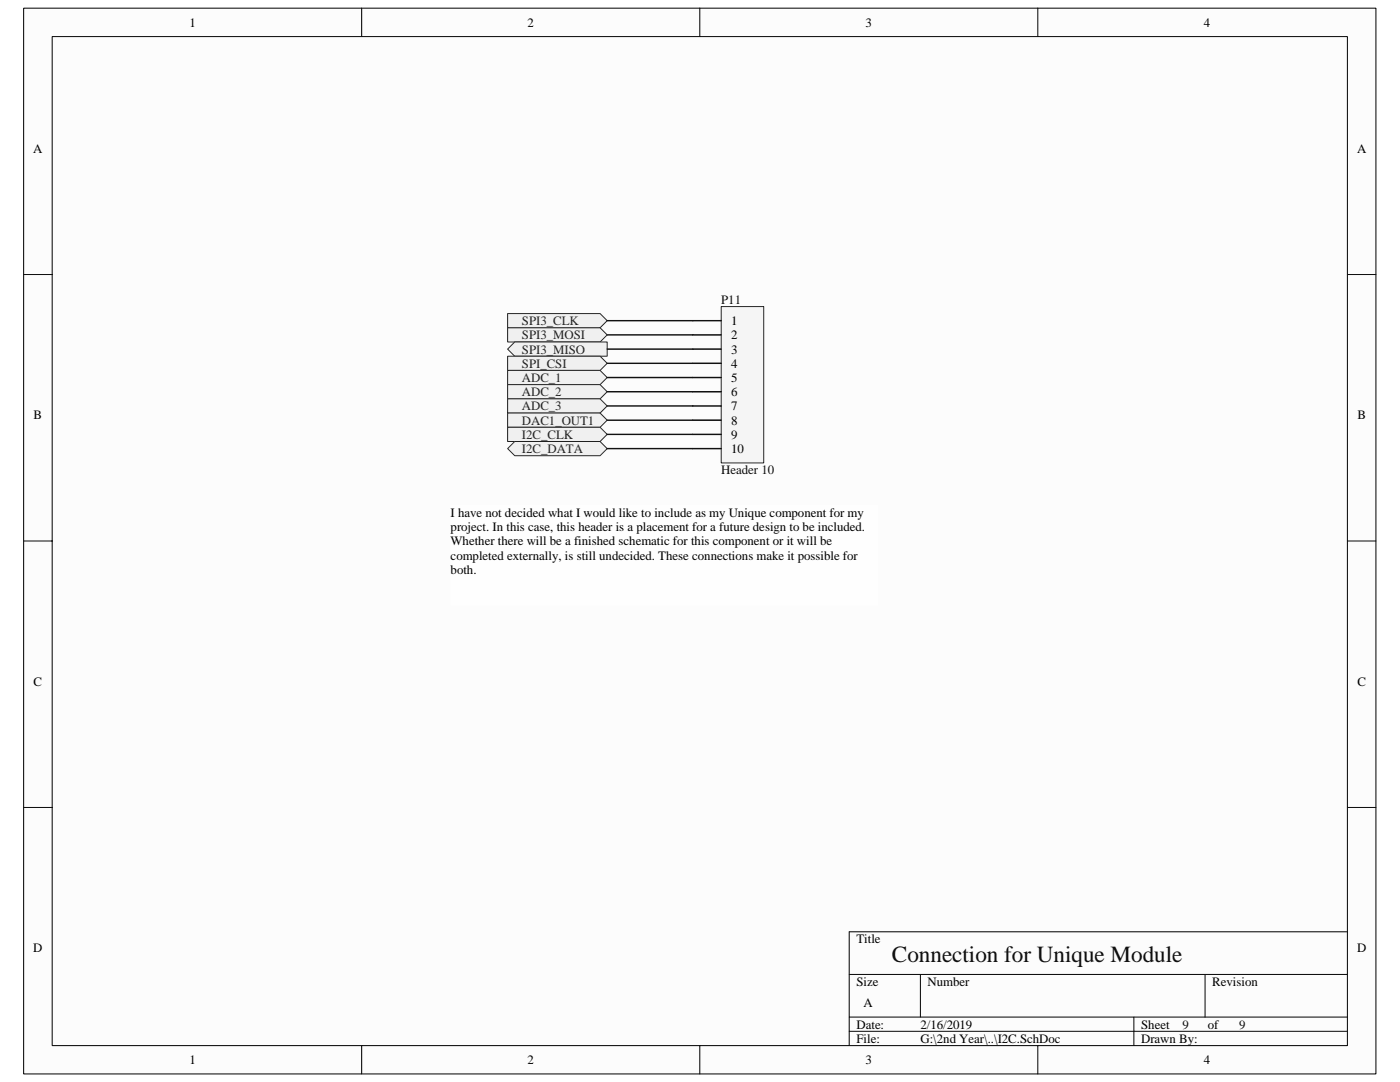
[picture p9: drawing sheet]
<svg xmlns="http://www.w3.org/2000/svg" width="279mm" height="216mm" viewBox="0 0 279 216" stroke-linecap="round" stroke-linejoin="round" font-family="sans-serif">
<defs><g id="words">
<text font-size="4.6" fill="#0e0e0e" x="178" y="192">Connection for Unique Module</text>
<g font-size="2.6">
<text x="37.8" y="5.3">1</text>
<text x="105.3" y="5.3">2</text>
<text x="172.8" y="5.3">3</text>
<text x="240.2" y="5.3">4</text>
<text x="6.6" y="30.5">A</text>
<text x="270.8" y="30.5">A</text>
<text x="145.9" y="64.9">1</text>
<text x="145.9" y="67.7">2</text>
<text x="145.9" y="70.5">3</text>
<text x="145.9" y="73.4">4</text>
<text x="145.9" y="76.2">5</text>
<text x="6.7" y="83.7">B</text>
<text x="145.9" y="79.1">6</text>
<text x="145.9" y="81.9">7</text>
<text x="270.9" y="83.7">B</text>
<text x="145.9" y="84.7">8</text>
<text x="145.9" y="87.5">9</text>
<text x="145.9" y="90.4">10</text>
<text x="89.9" y="103.1">I have not decided what I would like to include as my Unique component for my</text>
<text x="89.9" y="106">project. In this case, this header is a placement for a future design to be included.</text>
<text x="89.9" y="108.8">Whether there will be a finished schematic for this component or it will be</text>
<text x="89.9" y="111.7">completed externally, is still undecided. These connections make it possible for</text>
<text x="89.9" y="114.5">both.</text>
<text x="6.7" y="136.8">C</text>
<text x="270.9" y="136.8">C</text>
<text x="6.6" y="190">D</text>
<text x="170.9" y="188.2">Title</text>
<text x="270.8" y="190">D</text>
<text x="170.9" y="196.7">Size</text>
<text x="185.1" y="196.7">Number</text>
<text x="241.9" y="196.7">Revision</text>
<text x="172.3" y="201">A</text>
<text x="170.9" y="205.2">Date:</text>
<text x="170.9" y="208.1">File:</text>
<text x="183.7" y="208.1">G:\2nd Year\..\I2C.SchDoc</text>
<text x="183.7" y="205.2">2/16/2019</text>
<text x="227.7" y="208.1">Drawn By:</text>
<text x="227.8" y="205.2">Sheet</text>
<text x="241.1" y="205.2">of</text>
<text x="37.8" y="212.3">1</text>
<text x="105.3" y="212.3">2</text>
<text x="172.8" y="212.3">3</text>
<text x="240.2" y="212.3">4</text>
</g>
<g font-size="2.6" fill="#262626">
<text x="104.2" y="64.9">SPI3_CLK</text>
<text x="104.2" y="67.7">SPI3_MOSI</text>
<text x="104.2" y="70.5">SPI3_MISO</text>
<text x="104.2" y="73.4">SPI_CSI</text>
<text x="104.2" y="76.2">ADC_1</text>
<text x="104.2" y="79.1">ADC_2</text>
<text x="104.2" y="81.9">ADC_3</text>
<text x="104.2" y="84.7">DAC1_OUT1</text>
<text x="104.2" y="87.5">I2C_CLK</text>
<text x="104.2" y="90.4">I2C_DATA</text>
</g>
<g font-size="2.6" fill="#0e0e0e">
<text x="143.9" y="60.6">P11</text>
<text x="143.9" y="94.6">Header 10</text>
<text x="236" y="205.2">9</text>
<text x="247.3" y="205.2">9</text>
</g>
</g></defs>
<path d="M4.7 1.7h269.9v212.6h-269.9z" fill="#fcfcfc"/>
<path d="M4.7 1.6h269.9v212.7h-269.9z" fill="none" stroke="#000" stroke-width=".2"/>
<path d="M10.4 7.3h258.5v201.3h-258.5z" fill="#fcfcfc"/>
<g fill="none" stroke="#000" stroke-width=".2">
<path d="M10.4 7.3h258.5v201.3h-258.5zM72.2 1.6v5.7M139.7 1.6v5.7M207.1 1.6v5.7M4.7 54.8h5.7M268.9 54.8h5.7M4.7 107.9h5.7M268.9 107.9h5.7M4.7 161.1h5.7M268.9 161.1h5.7M169.5 194.4h99.4M183.7 194.4v8.5"/>
<path d="M240.5 194.4v8.5M268.9 185.9h-99.4v22.7M72.2 208.6v5.7M139.7 208.6v5.7M169.5 202.9h99.4M169.5 205.8h99.4M207.1 208.6v5.7M226.3 202.9v5.7"/>
</g>
<g fill="#f0f0f0" stroke="#262626" stroke-width=".2">
<path d="M101.3 62.6h18.5l1.4 1.4-1.4 1.4h-18.5z" fill-rule="evenodd"/>
<path d="M101.3 65.4h18.5l1.4 1.4-1.4 1.4h-18.5z" fill-rule="evenodd"/>
<path d="M101.3 69.7l1.4-1.5h18.5v2.9h-18.5z" fill-rule="evenodd"/>
<path d="M101.3 71.1h18.5l1.4 1.4-1.4 1.4h-18.5z" fill-rule="evenodd"/>
<path d="M101.3 73.9h18.5l1.4 1.4-1.4 1.5h-18.5z" fill-rule="evenodd"/>
<path d="M101.3 76.8h18.5l1.4 1.4-1.4 1.4h-18.5z" fill-rule="evenodd"/>
<path d="M101.3 79.6h18.5l1.4 1.4-1.4 1.4h-18.5z" fill-rule="evenodd"/>
<path d="M101.3 82.4h18.5l1.4 1.4-1.4 1.5h-18.5z" fill-rule="evenodd"/>
</g>
<path d="M90 100.9h85.2v19.8h-85.2z" fill="#fefefe"/>
<path d="M90 100.9h85.2v19.8h-85.2z" fill="none" stroke="#fefefe" stroke-width=".2"/>
<path d="M144 61.2h8.4v31.2h-8.4z" fill="#f5f5f5"/>
<path d="M143.9 61.2h8.5v31.2h-8.5z" fill="none" stroke="#262626" stroke-width=".2"/>
<path d="M138.2 64h5.7M138.2 66.8h5.7M138.2 69.7h5.7M138.2 72.5h5.7M138.2 75.3h5.7M138.2 78.2h5.7M138.2 81h5.7M138.2 83.8h5.7M138.2 86.7h5.7M138.2 89.5h5.7" fill="none" stroke="#000" stroke-width=".28"/>
<path d="M121.2 64h17M121.2 66.8h17M121.2 69.7h17M121.2 72.5h17M121.2 75.3h17M121.2 78.2h17M121.2 81h17M121.2 83.8h17" fill="none" stroke="#0e0e0e" stroke-width=".28"/>
<g fill="#f0f0f0" stroke="#262626" stroke-width=".2">
<path d="M101.3 85.3h18.5l1.4 1.4-1.4 1.4h-18.5z" fill-rule="evenodd"/>
<path d="M101.3 89.5l1.4-1.4h17.1l1.4 1.4-1.4 1.4h-17.1z" fill-rule="evenodd"/>
</g>
<path d="M121.2 86.7h17M121.2 89.5h17" fill="none" stroke="#0e0e0e" stroke-width=".28"/>
<use href="#words"/>
</svg>
